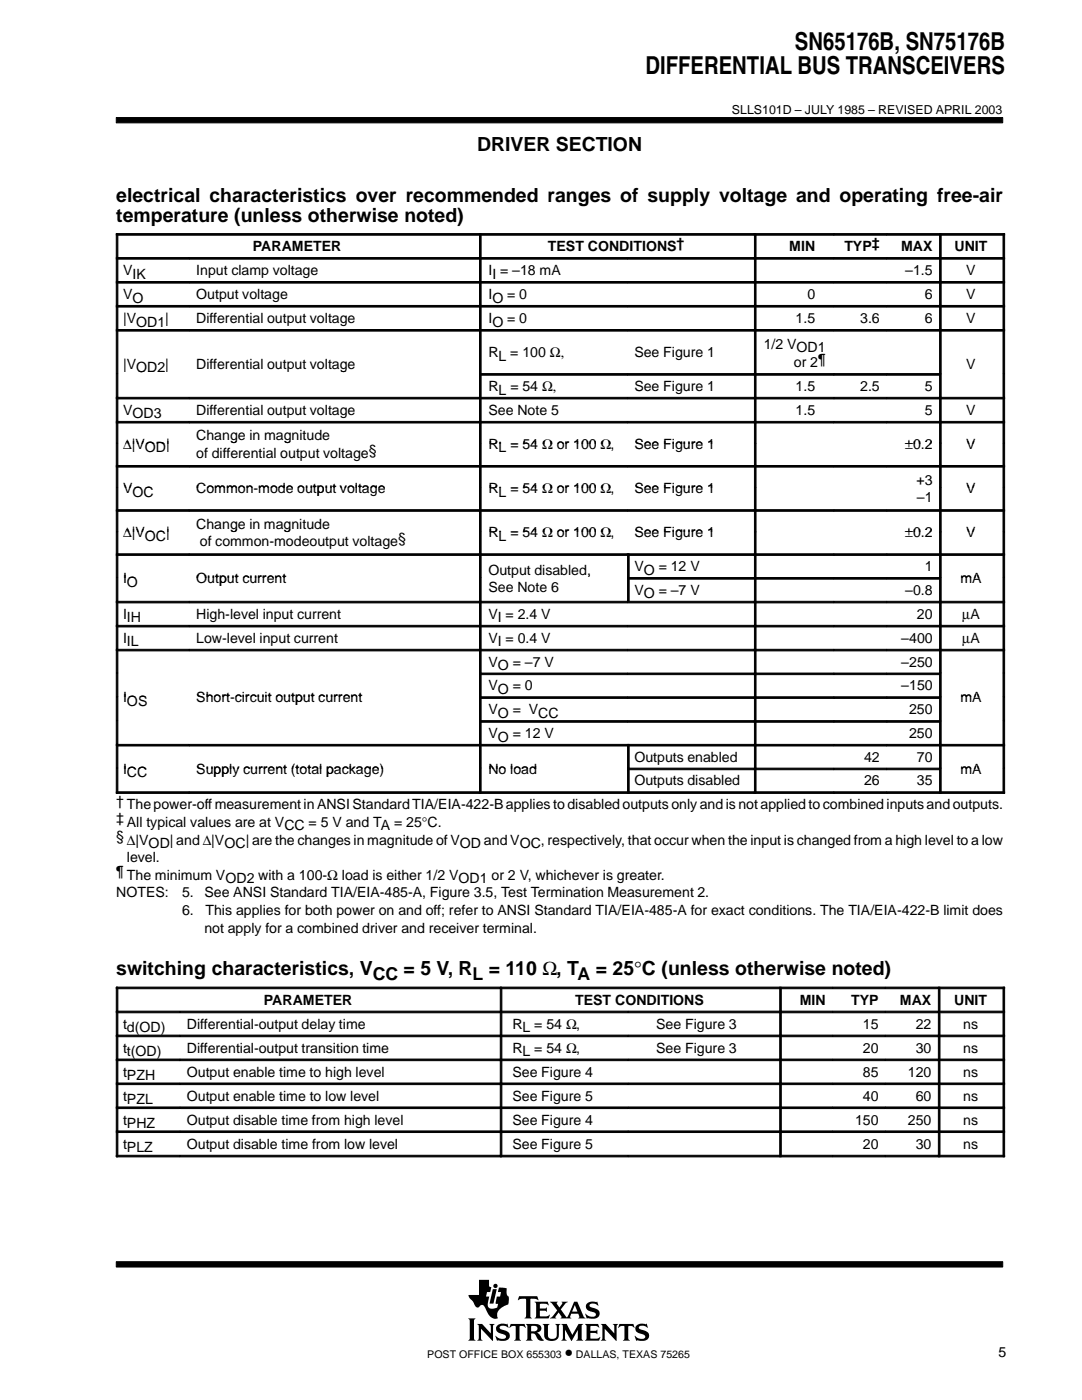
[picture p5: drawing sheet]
<svg xmlns="http://www.w3.org/2000/svg" width="216mm" height="279mm" viewBox="0 0 216 279" stroke-linecap="round" stroke-linejoin="round" font-family="sans-serif">
<defs><g id="words">
<g font-size="4.9">
<text x="158.6" y="9.9">SN65176B, SN75176B</text>
<text x="128.8" y="14.8">DIFFERENTIAL BUS TRANSCEIVERS</text>
</g>
<g font-size="3.9">
<text x="95.2" y="30.2">DRIVER SECTION</text>
<text x="23.2" y="40.4">electrical characteristics over recommended ranges of supply voltage and operating free-air</text>
<text x="23.2" y="44.3">temperature (unless otherwise noted)</text>
<text x="23.2" y="194.6">switching characteristics, V</text>
</g>
<g font-size="3.5">
<text x="74.4" y="195.6">CC = 5 V, RL = 110 Ω, TA = 25°C (unless otherwise noted)</text>
<text x="112.7" y="271">•</text>
</g>
<g font-size="2.8">
<text x="50.5" y="50.1">PARAMETER</text>
<text x="109.3" y="50.1">TEST CONDITIONS†</text>
<text x="157.5" y="50.1">MIN</text>
<text x="168.5" y="50.1">TYP‡</text>
<text x="179.8" y="50.1">MAX</text>
<text x="190.5" y="50.1">UNIT</text>
<text x="24.6" y="54.9">VIK</text>
<text x="24.6" y="59.7">VO</text>
<text x="39.2" y="54.9">Input clamp voltage</text>
<text x="39.2" y="59.7">Output voltage</text>
<text x="97.5" y="54.9">II = –18 mA</text>
<text x="97.5" y="59.7">IO = 0</text>
<text x="161.1" y="59.7">0</text>
<text x="180.6" y="54.9">–1.5</text>
<text x="184.5" y="59.7">6</text>
<text x="192.8" y="54.9">V</text>
<text x="192.8" y="59.7">V</text>
<text x="24.6" y="64.5">|VOD1|</text>
<text x="39.2" y="64.5">Differential output voltage</text>
<text x="97.5" y="64.5">IO = 0</text>
<text x="158.8" y="64.5">1.5</text>
<text x="171.6" y="64.5">3.6</text>
<text x="184.5" y="64.5">6</text>
<text x="192.8" y="64.5">V</text>
<text x="97.5" y="71.3">RL = 100 Ω,</text>
<text x="126.6" y="71.3">See Figure 1</text>
<text x="152.4" y="69.6">1/2 VOD1</text>
<text x="24.6" y="73.6">|VOD2|</text>
<text x="27.2" y="74.3">OD2</text>
<text x="39.2" y="73.6">Differential output voltage</text>
<text x="67.8" y="73.6">g</text>
<text x="158.4" y="73.3">or 2¶</text>
<text x="192.8" y="73.6">V</text>
<text x="24.6" y="82.8">VOD3</text>
<text x="39.2" y="82.8">Differential output voltage</text>
<text x="97.5" y="78">RL = 54 Ω,</text>
<text x="97.5" y="82.8">See Note 5</text>
<text x="126.6" y="78">See Figure 1</text>
<text x="158.8" y="78">1.5</text>
<text x="158.8" y="82.8">1.5</text>
<text x="171.6" y="78">2.5</text>
<text x="184.5" y="78">5</text>
<text x="184.5" y="82.8">5</text>
<text x="192.8" y="82.8">V</text>
<text x="24.6" y="89.6">∆|VOD|</text>
<text x="39.2" y="87.9">Change in magnitude</text>
<text x="45.9" y="87.9">g</text>
<text x="56.6" y="87.9">g</text>
<text x="97.5" y="89.6">RL = 54 Ω or 100 Ω</text>
<text x="97.5" y="89.6">RL = 54 Ω or 100 Ω,</text>
<text x="126.6" y="89.6">See Figure 1</text>
<text x="180.6" y="89.6">±0 2</text>
<text x="180.6" y="89.6">±0.2</text>
<text x="192.8" y="89.6">V</text>
<text x="39.2" y="91.4">of differential output voltage§</text>
<text x="24.6" y="98.4">VOC</text>
<text x="39.2" y="98.4">Common mode output voltage</text>
<text x="39.2" y="98.4">Common-mode output voltage</text>
<text x="97.5" y="98.4">RL = 54 Ω or 100 Ω</text>
<text x="97.5" y="98.4">RL = 54 Ω or 100 Ω,</text>
<text x="126.6" y="98.4">See Figure 1</text>
<text x="182.9" y="96.7">+3</text>
<text x="183" y="100.2">–1</text>
<text x="192.8" y="98.4">V</text>
<text x="24.6" y="107.2">∆|VOC|</text>
<text x="39.2" y="105.5">Change in mag</text>
<text x="45.9" y="105.5">g</text>
<text x="56.6" y="105.5">gnitude</text>
<text x="97.5" y="107.2">RL = 54 Ω or 100 Ω</text>
<text x="97.5" y="107.2">RL = 54 Ω or 100 Ω,</text>
<text x="126.6" y="107.2">See Figure 1</text>
<text x="180.6" y="107.2">±0 2</text>
<text x="180.6" y="107.2">±0.2</text>
<text x="192.8" y="107.2">V</text>
<text x="39.9" y="109">of common-modeoutput voltage§</text>
<text x="126.6" y="114">VO = 12 V</text>
<text x="184.5" y="114">1</text>
<text x="24.6" y="116.4">IO</text>
<text x="39.2" y="116.4">Output current</text>
<text x="97.5" y="114.7">Output disabled,,</text>
<text x="97.5" y="118.2">See Note 6</text>
<text x="126.6" y="118.7">VO = –7 V</text>
<text x="180.6" y="118.7">–0.8</text>
<text x="191.6" y="116.4">mA</text>
<text x="24.6" y="123.5">IIH</text>
<text x="39.2" y="123.5">High-level input current</text>
<text x="97.5" y="123.5">VI = 2.4 V</text>
<text x="183" y="123.5">20</text>
<text x="192" y="123.5">µA</text>
<text x="24.6" y="128.3">IIL</text>
<text x="39.2" y="128.3">Low-level input current</text>
<text x="97.5" y="128.3">VI = 0.4 V</text>
<text x="179.8" y="128.3">–400</text>
<text x="192" y="128.3">µA</text>
<text x="97.5" y="133.1">VO = –7 V</text>
<text x="97.5" y="137.8">VO = 0</text>
<text x="179.8" y="133.1">–250</text>
<text x="179.8" y="137.8">–150</text>
<text x="24.6" y="140.2">IOS</text>
<text x="39.2" y="140.2">Short circuit output current</text>
<text x="39.2" y="140.2">Short-circuit output current</text>
<text x="97.5" y="142.5">VO = VCC</text>
<text x="181.4" y="142.5">250</text>
<text x="191.6" y="140.2">mA</text>
<text x="97.5" y="147.3">VO = 12 V</text>
<text x="181.4" y="147.3">250</text>
<text x="24.6" y="154.4">ICC</text>
<text x="39.2" y="154.4">Supply current (total package)</text>
<text x="97.5" y="154.4">No load</text>
<text x="126.6" y="152">Outputs enabled</text>
<text x="172.4" y="152">42</text>
<text x="183" y="152">70</text>
<text x="191.6" y="154.4">mA</text>
<text x="23.2" y="160.8">† The power-off measurement in ANSI Standard TIA/EIA-422-B applies to disabled outputs only and is not applied to combined inputsand outputs.</text>
<text x="126.6" y="156.7">Outputs disabled</text>
<text x="172.4" y="156.7">26</text>
<text x="183" y="156.7">35</text>
<text x="23.2" y="164.3">‡ All typical values are at V</text>
<text x="23.2" y="167.8">§ ∆|V</text>
<text x="56.7" y="165.7">CC = 5 V and TA = 25°C.</text>
<text x="25.3" y="172.1">level.</text>
<text x="29.7" y="169.2">OD| and ∆|VOC| are the changes in magnitude of VOD and VOC, respectively, that occur when the input is changed from a high level to a low</text>
<text x="23.2" y="174.9">¶ The minimum V</text>
<text x="23.2" y="179.1">NOTES:</text>
<text x="36.3" y="179.1">5.</text>
<text x="40.8" y="179.1">See ANSI Standard TIA/EIA-485-A, Figure 3.5, Test Termination Measurement 2.</text>
<text x="45" y="176.3">OD2 with a 100-Ω load is either 1/2 VOD1 or 2 V, whichever is greater.</text>
<text x="36.3" y="182.6">6.</text>
<text x="41" y="182.6">This applies for both power on and off; refer to ANSI Standard TIA/EIA-485-A for exact conditions. The TIA/EIA-422-B limit does</text>
<text x="40.8" y="186.1">not apply for a combined driver and receiver terminal.</text>
<text x="52.7" y="200.5">PARAMETER</text>
<text x="114.8" y="200.5">TEST CONDITIONS</text>
<text x="159.6" y="200.5">MIN</text>
<text x="169.8" y="200.5">TYP</text>
<text x="179.6" y="200.5">MAX</text>
<text x="190.4" y="200.5">UNIT</text>
<text x="24.6" y="205.3">td(OD)</text>
<text x="37.3" y="205.3">Differential-output delay time</text>
<text x="102.2" y="205.3">RL = 54 Ω,</text>
<text x="130.9" y="205.3">See Figure 3</text>
<text x="172.2" y="205.3">15</text>
<text x="182.7" y="205.3">22</text>
<text x="192.2" y="205.3">ns</text>
<text x="24.6" y="210.1">tt(OD)</text>
<text x="24.6" y="214.9">tPZH</text>
<text x="37.3" y="210.1">Differential-output transition time</text>
<text x="37.3" y="214.9">Output enable time to high level</text>
<text x="102.2" y="210.1">RL = 54 Ω,</text>
<text x="102.2" y="214.9">See Figure 4</text>
<text x="130.9" y="210.1">See Figure 3</text>
<text x="172.2" y="210.1">20</text>
<text x="172.2" y="214.9">85</text>
<text x="181.2" y="214.9">120</text>
<text x="182.7" y="210.1">30</text>
<text x="192.2" y="210.1">ns</text>
<text x="192.2" y="214.9">ns</text>
<text x="24.6" y="219.7">tPZL</text>
<text x="37.3" y="219.7">Output enable time to low level</text>
<text x="102.2" y="219.7">See Figure 5</text>
<text x="172.2" y="219.7">40</text>
<text x="182.7" y="219.7">60</text>
<text x="192.2" y="219.7">ns</text>
<text x="24.6" y="224.4">tPHZ</text>
<text x="37.3" y="224.4">Output disable time from high level</text>
<text x="102.2" y="224.4">See Figure 4</text>
<text x="170.6" y="224.4">150</text>
<text x="181.2" y="224.4">250</text>
<text x="192.2" y="224.4">ns</text>
<text x="24.6" y="229.2">tPLZ</text>
<text x="37.3" y="229.2">Output disable time from low level</text>
<text x="102.2" y="229.2">See Figure 5</text>
<text x="172.2" y="229.2">20</text>
<text x="182.7" y="229.2">30</text>
<text x="192.2" y="229.2">ns</text>
<text x="199.2" y="270.8">5</text>
</g>
<text font-size="2.5" x="146" y="22.7">SLLS101D – JULY 1985 – REVISED APRIL 2003</text>
<g font-size="2.1">
<text x="85.3" y="271">POST OFFICE BOX 655303</text>
<text x="114.9" y="271">DALLAS, TEXAS 75265</text>
</g>
</g></defs>
<g fill="#000" stroke="#000" stroke-width=".2">
<path d="M23.2 23.5h176.9v1h-176.9z" fill-rule="evenodd"/>
<path d="M23.2 251.8h176.9v1.1h-176.9z" fill-rule="evenodd"/>
</g>
<g fill="#000">
<path d="M98.3 257.3h.8l-.6 2.9h-.8z"/>
<path d="M93.4 263.1h1.5l-.3 .4v3.7l.3 .4h-1.5l.3-.4v-3.7z" fill-rule="evenodd"/>
<path d="M95.2 264.2h1l1.7 1.9v-1.5l-.3-.4h1.1l-.3 .4v3l-2.4-2.4v2l.3 .4h-1.1l.3-.6v-2.3z" fill-rule="evenodd"/>
<path d="M95.6 255.4h2v1.3l.4 .2-.2 1h-.6l-.2 .9h.6l-.3 1.2 .1 .7a.9 .9 0 0 0 1.2 .4l.6-.1 .2-.8-.5-.1 .2-1.3h.7l.2-.9h-.7l.3-1 1.5 .2v1.1l.2 .4 .2 .2v.7a.81 .81 0 0 1-.6 1 2.73 2.73 0 0 0-1.7 1.7l.1 .9h-.1a1.81 1.81 0 0 1-2.1-1.5l-.3-.6a.7 .7 0 0 0-.6-.6 .7 .7 0 0 0-.7 .5 1.12 1.12 0 0 1-1.1-1l-.7-.8-.2-.7h2.1z" fill-rule="evenodd"/>
<path d="M99.2 264.6a1.71 1.71 0 0 1 1.7-.4l.2 .1 .1-.1 .3 .8-.6-.3-.8-.1a.41 .41 0 0 0-.4 .5 .41 .41 0 0 0 .5 .3 1.29 1.29 0 0 1 1.5 1.4 1.08 1.08 0 0 1-1.2 .8l-1.1-.1-.2 .1-.4-1 .8 .5 .5 .1 .6-.1 .3-.2a.72 .72 0 0 0-.9-.7 .99 .99 0 0 1-1-.5 .99 .99 0 0 1 .1-1.1z" fill-rule="evenodd"/>
<path d="M101.9 264.2h2.8l.2 .8-.7-.4h-.4l-.1 .2v2.4l.3 .4h-1.4l.3-.4v-2.4l-.1-.2h-.5l-.7 .4z" fill-rule="evenodd"/>
<path d="M103.6 258.7h3.6l.2 .8-.4-.3-1.2 .1v3.5l.3 .3h-1.4l.2-.2 .1-.3v-3.2l-.1-.2h-.8l-.7 .3z" fill-rule="evenodd"/>
<path d="M104.9 264.2h1.9a.9 .9 0 0 1 1 .4 .9 .9 0 0 1 0 1.1l-.7 .2 .5 .4 .9 1.2a1.2 1.2 0 0 1-1.6-1l-.3-.3-.6-.1v1l.3 .5h-1.4l.3-.6v-2.3z" fill-rule="evenodd"/>
<path d="M106.7 259.8h2.6l.1 .7-.5-.3-1.2 .1v.8h1.1l.3-.2v.9l-.4-.2h-1v1l.2 .1h1.2l.5-.3h.1l-.2 .7h-2.8l.3-.5v-2.3z" fill-rule="evenodd"/>
<path d="M108.3 264.2h1.3l-.3 .4v2a.65 .65 0 0 0 .7 .6h.6l.4-.4 .1-2.1-.3-.5h1l-.3 .4v1.8a1.54 1.54 0 0 1-2.4 1l-.5-.7v-2.1z" fill-rule="evenodd"/>
<path d="M112 264.2h1.1l1.1 2.2 1.2-2.2h1l-.3 .4v2.6l.3 .4h-1.4l.3-.4v-1.8l-1.3 2.2-1.3-2.2v1.7l.4 .5h-1.1l.3-.6v-2.3z" fill-rule="evenodd"/>
<path d="M109.7 259.8h1.6l-.2 .3 .5 .8 .6-.8-.1-.3h1.2l-.4 .3-1 1.2 1.2 1.6 1.5-3.1h.6l1.2 2.9 .4 .4-1.4-.1a.22 .22 0 0 0 .2-.1 .22 .22 0 0 0 0-.3l-.2-.4h-1.4l-.2 .7 .2 .2h-2.2l.2-.3-.5-.9-.7 .9 .2 .3h-1.3l.6-.4 .9-1.2z" fill-rule="evenodd"/>
<path d="M117.1 260.2a2.08 2.08 0 0 1 1.9-.3l.2-.2 .1 .9a1.22 1.22 0 0 0-1.7-.1 .82 .82 0 0 0 .9 .6 1.06 1.06 0 0 1 1.2 1.1 1.06 1.06 0 0 1-1.2 1l-1.2-.1-.2 .1-.3-1 .8 .5 .8 .1a.46 .46 0 0 0 .5-.5 .46 .46 0 0 0-.5-.4l-.2-.1a1.11 1.11 0 0 1-1.2-1.5z" fill-rule="evenodd"/>
<path d="M116.7 264.2h2.6l.2 .8-.6-.4-1.1 .1v.9h1.1l.3-.2v.9l-.4-.3h-1v1.1l1.3 .1 .7-.4-.3 .8h-2.8l.3-.4v-2.6z" fill-rule="evenodd"/>
<path d="M119.9 264.2h1l1.7 1.9v-1.5l-.3-.4h1l-.3 .4v3l-2.3-2.4v2l.3 .4h-1.1l.3-.4v-2.6z" fill-rule="evenodd"/>
<path d="M123.6 264.2h2.8l.2 .8-.6-.4h-.5l-.1 .2v2.4l.3 .4h-1.4l.3-.4v-2.4l-.1-.2h-.5l-.7 .4z" fill-rule="evenodd"/>
<path d="M127 264.6a1.74 1.74 0 0 1 1.6-.4l.3 .1 .1-.1 .3 .8h-.1a1.2 1.2 0 0 0-1.7-.1 1.47 1.47 0 0 0 1.3 .7 1.03 1.03 0 0 1 .7 1.2 1.03 1.03 0 0 1-1.2 .8l-1.1-.1-.2 .1-.4-1 .9 .5 .9 .1a.45 .45 0 0 0 .4-.6 .45 .45 0 0 0-.6-.3l-.2-.1a1.11 1.11 0 0 1-1.2-1.4z" fill-rule="evenodd"/>
<circle cx="98.9" cy="256.6" r=".43"/>
</g>
<g fill="#fff">
<path d="M114.7 260.4l.5 1.4h-1z"/>
<path d="M106 264.7l.6-.1a.56 .56 0 0 1 .6 .5 .56 .56 0 0 1-.6 .6h-.6z" fill-rule="evenodd"/>
</g>
<g fill="#000" stroke="#000" stroke-width=".2">
<path d="M23.2 46.6h.3v4.8h-.3z" fill-rule="evenodd"/>
<path d="M23.2 46.6h72.5v.3h-72.5z" fill-rule="evenodd"/>
<path d="M23.2 51.4h.3v4.8h-.3z" fill-rule="evenodd"/>
<path d="M23.2 51.4h14.6v.3h-14.6z" fill-rule="evenodd"/>
<path d="M23.2 56.2h.3v4.7h-.3z" fill-rule="evenodd"/>
<path d="M23.2 56.2h14.6v.3h-14.6z" fill-rule="evenodd"/>
<path d="M37.8 51.4h57.9v.3h-57.9z" fill-rule="evenodd"/>
<path d="M37.8 56.2h57.9v.3h-57.9z" fill-rule="evenodd"/>
<path d="M95.7 46.6h.3v4.8h-.3z" fill-rule="evenodd"/>
<path d="M95.7 46.6h54.8v.3h-54.8z" fill-rule="evenodd"/>
<path d="M95.7 51.4h.3v4.8h-.3z" fill-rule="evenodd"/>
<path d="M95.7 51.4h29.5v.3h-29.5z" fill-rule="evenodd"/>
<path d="M95.7 56.2h.3v4.7h-.3z" fill-rule="evenodd"/>
<path d="M95.7 56.2h29.5v.3h-29.5z" fill-rule="evenodd"/>
<path d="M125.2 51.4h25.3v.3h-25.3z" fill-rule="evenodd"/>
<path d="M125.2 56.2h25.3v.3h-25.3z" fill-rule="evenodd"/>
<path d="M150.5 46.6h.4v4.8h-.4z" fill-rule="evenodd"/>
<path d="M150.5 46.6h15.9v.3h-15.9z" fill-rule="evenodd"/>
<path d="M150.5 51.4h.4v4.8h-.4z" fill-rule="evenodd"/>
<path d="M150.5 51.4h15.9v.3h-15.9z" fill-rule="evenodd"/>
<path d="M150.5 56.2h.4v4.7h-.4z" fill-rule="evenodd"/>
<path d="M150.5 56.2h15.9v.3h-15.9z" fill-rule="evenodd"/>
<path d="M166.4 46.6h10.5v.3h-10.5z" fill-rule="evenodd"/>
<path d="M166.4 51.4h10.5v.3h-10.5z" fill-rule="evenodd"/>
<path d="M166.4 56.2h10.5v.3h-10.5z" fill-rule="evenodd"/>
<path d="M176.9 46.6h10.6v.3h-10.6z" fill-rule="evenodd"/>
<path d="M176.9 51.4h10.6v.3h-10.6z" fill-rule="evenodd"/>
<path d="M176.9 56.2h10.6v.3h-10.6z" fill-rule="evenodd"/>
<path d="M187.5 46.6h.3v4.8h-.3z" fill-rule="evenodd"/>
<path d="M187.5 46.6h13v.3h-13z" fill-rule="evenodd"/>
<path d="M187.5 51.4h.3v4.8h-.3z" fill-rule="evenodd"/>
<path d="M187.5 51.4h13v.3h-13z" fill-rule="evenodd"/>
<path d="M187.5 56.2h.3v4.7h-.3z" fill-rule="evenodd"/>
<path d="M187.5 56.2h13v.3h-13z" fill-rule="evenodd"/>
<path d="M200.1 46.6h.4v4.8h-.4z" fill-rule="evenodd"/>
<path d="M200.1 51.4h.4v4.8h-.4z" fill-rule="evenodd"/>
<path d="M200.1 56.2h.4v4.7h-.4z" fill-rule="evenodd"/>
<path d="M23.2 61h.3v4.7h-.3z" fill-rule="evenodd"/>
<path d="M23.2 61h14.6v.3h-14.6z" fill-rule="evenodd"/>
<path d="M23.2 65.8h.3v8.7h-.3z" fill-rule="evenodd"/>
<path d="M23.2 65.8h14.6v.3h-14.6z" fill-rule="evenodd"/>
<path d="M23.2 74.6h.3v4.7h-.3z" fill-rule="evenodd"/>
<path d="M23.2 79.3h.3v4.8h-.3z" fill-rule="evenodd"/>
<path d="M23.2 79.3h14.6v.3h-14.6z" fill-rule="evenodd"/>
<path d="M37.8 61h57.9v.3h-57.9z" fill-rule="evenodd"/>
<path d="M37.8 65.8h57.9v.3h-57.9z" fill-rule="evenodd"/>
<path d="M37.8 79.3h57.9v.3h-57.9z" fill-rule="evenodd"/>
<path d="M95.7 61h.3v4.7h-.3z" fill-rule="evenodd"/>
<path d="M95.7 61h29.5v.3h-29.5z" fill-rule="evenodd"/>
<path d="M95.7 65.8h.3v8.7h-.3z" fill-rule="evenodd"/>
<path d="M95.7 65.8h29.5v.3h-29.5z" fill-rule="evenodd"/>
<path d="M95.7 74.6h.3v4.7h-.3z" fill-rule="evenodd"/>
<path d="M95.7 74.6h29.5v.3h-29.5z" fill-rule="evenodd"/>
<path d="M95.7 79.3h.3v4.8h-.3z" fill-rule="evenodd"/>
<path d="M95.7 79.3h29.5v.3h-29.5z" fill-rule="evenodd"/>
<path d="M125.2 61h25.3v.3h-25.3z" fill-rule="evenodd"/>
<path d="M125.2 65.8h25.3v.3h-25.3z" fill-rule="evenodd"/>
<path d="M125.2 74.6h25.3v.3h-25.3z" fill-rule="evenodd"/>
<path d="M125.2 79.3h25.3v.3h-25.3z" fill-rule="evenodd"/>
<path d="M150.5 61h.4v4.7h-.4z" fill-rule="evenodd"/>
<path d="M150.5 61h15.9v.3h-15.9z" fill-rule="evenodd"/>
<path d="M150.5 65.8h.4v8.7h-.4z" fill-rule="evenodd"/>
<path d="M150.5 65.8h15.9v.3h-15.9z" fill-rule="evenodd"/>
<path d="M150.5 74.6h.4v4.7h-.4z" fill-rule="evenodd"/>
<path d="M150.5 74.6h15.9v.3h-15.9z" fill-rule="evenodd"/>
<path d="M150.5 79.3h.4v4.8h-.4z" fill-rule="evenodd"/>
<path d="M150.5 79.3h15.9v.3h-15.9z" fill-rule="evenodd"/>
<path d="M166.4 61h10.5v.3h-10.5z" fill-rule="evenodd"/>
<path d="M166.4 65.8h10.5v.3h-10.5z" fill-rule="evenodd"/>
<path d="M166.4 74.6h10.5v.3h-10.5z" fill-rule="evenodd"/>
<path d="M166.4 79.3h10.5v.3h-10.5z" fill-rule="evenodd"/>
<path d="M176.9 61h10.6v.3h-10.6z" fill-rule="evenodd"/>
<path d="M176.9 65.8h10.6v.3h-10.6z" fill-rule="evenodd"/>
<path d="M176.9 74.6h10.6v.3h-10.6z" fill-rule="evenodd"/>
<path d="M176.9 79.3h10.6v.3h-10.6z" fill-rule="evenodd"/>
<path d="M187.5 61h.3v4.7h-.3z" fill-rule="evenodd"/>
<path d="M187.5 61h13v.3h-13z" fill-rule="evenodd"/>
<path d="M187.5 65.8h.3v8.7h-.3z" fill-rule="evenodd"/>
<path d="M187.5 65.8h13v.3h-13z" fill-rule="evenodd"/>
<path d="M187.5 74.6h.3v4.7h-.3z" fill-rule="evenodd"/>
<path d="M187.5 79.3h.3v4.8h-.3z" fill-rule="evenodd"/>
<path d="M187.5 79.3h13v.3h-13z" fill-rule="evenodd"/>
<path d="M200.1 61h.4v4.7h-.4z" fill-rule="evenodd"/>
<path d="M200.1 65.8h.4v8.7h-.4z" fill-rule="evenodd"/>
<path d="M200.1 74.6h.4v4.7h-.4z" fill-rule="evenodd"/>
<path d="M200.1 79.3h.4v4.8h-.4z" fill-rule="evenodd"/>
<path d="M23.2 84.1h.3v4.4h-.3z" fill-rule="evenodd"/>
<path d="M23.2 84.1h14.6v.3h-14.6z" fill-rule="evenodd"/>
<path d="M23.2 88.5h.3v4.4h-.3z" fill-rule="evenodd"/>
<path d="M23.2 92.9h.3v4.4h-.3z" fill-rule="evenodd"/>
<path d="M23.2 92.9h14.6v.3h-14.6z" fill-rule="evenodd"/>
<path d="M23.2 97.3h.3v4.4h-.3z" fill-rule="evenodd"/>
<path d="M37.8 84.1h57.9v.3h-57.9z" fill-rule="evenodd"/>
<path d="M37.8 92.9h57.9v.3h-57.9z" fill-rule="evenodd"/>
<path d="M95.7 84.1h.3v4.4h-.3z" fill-rule="evenodd"/>
<path d="M95.7 84.1h29.5v.3h-29.5z" fill-rule="evenodd"/>
<path d="M95.7 88.5h.3v4.4h-.3z" fill-rule="evenodd"/>
<path d="M95.7 92.9h.3v4.4h-.3z" fill-rule="evenodd"/>
<path d="M95.7 92.9h29.5v.3h-29.5z" fill-rule="evenodd"/>
<path d="M95.7 97.3h.3v4.4h-.3z" fill-rule="evenodd"/>
<path d="M125.2 84.1h25.3v.3h-25.3z" fill-rule="evenodd"/>
<path d="M125.2 92.9h25.3v.3h-25.3z" fill-rule="evenodd"/>
<path d="M150.5 84.1h.4v4.4h-.4z" fill-rule="evenodd"/>
<path d="M150.5 84.1h15.9v.3h-15.9z" fill-rule="evenodd"/>
<path d="M150.5 88.5h.4v4.4h-.4z" fill-rule="evenodd"/>
<path d="M150.5 92.9h.4v4.4h-.4z" fill-rule="evenodd"/>
<path d="M150.5 92.9h15.9v.3h-15.9z" fill-rule="evenodd"/>
<path d="M150.5 97.3h.4v4.4h-.4z" fill-rule="evenodd"/>
<path d="M166.4 84.1h10.5v.3h-10.5z" fill-rule="evenodd"/>
<path d="M166.4 92.9h10.5v.3h-10.5z" fill-rule="evenodd"/>
<path d="M176.9 84.1h10.6v.3h-10.6z" fill-rule="evenodd"/>
<path d="M176.9 92.9h10.6v.3h-10.6z" fill-rule="evenodd"/>
<path d="M187.5 84.1h.3v4.4h-.3z" fill-rule="evenodd"/>
<path d="M187.5 84.1h13v.3h-13z" fill-rule="evenodd"/>
<path d="M187.5 88.5h.3v4.4h-.3z" fill-rule="evenodd"/>
<path d="M187.5 92.9h.3v4.4h-.3z" fill-rule="evenodd"/>
<path d="M187.5 92.9h13v.3h-13z" fill-rule="evenodd"/>
<path d="M187.5 97.3h.3v4.4h-.3z" fill-rule="evenodd"/>
<path d="M200.1 84.1h.4v4.4h-.4z" fill-rule="evenodd"/>
<path d="M200.1 88.5h.4v4.4h-.4z" fill-rule="evenodd"/>
<path d="M200.1 92.9h.4v4.4h-.4z" fill-rule="evenodd"/>
<path d="M200.1 97.3h.4v4.4h-.4z" fill-rule="evenodd"/>
<path d="M23.2 101.7h.3v4.4h-.3z" fill-rule="evenodd"/>
<path d="M23.2 101.7h14.6v.3h-14.6z" fill-rule="evenodd"/>
<path d="M23.2 106.1h.3v4.4h-.3z" fill-rule="evenodd"/>
<path d="M23.2 110.5h.3v4.7h-.3z" fill-rule="evenodd"/>
<path d="M23.2 110.5h14.6v.3h-14.6z" fill-rule="evenodd"/>
<path d="M23.2 115.3h.3v4.7h-.3z" fill-rule="evenodd"/>
<path d="M37.8 101.7h57.9v.3h-57.9z" fill-rule="evenodd"/>
<path d="M37.8 110.5h57.9v.3h-57.9z" fill-rule="evenodd"/>
<path d="M95.7 101.7h.3v4.4h-.3z" fill-rule="evenodd"/>
<path d="M95.7 101.7h29.5v.3h-29.5z" fill-rule="evenodd"/>
<path d="M95.7 106.1h.3v4.4h-.3z" fill-rule="evenodd"/>
<path d="M95.7 110.5h.3v4.7h-.3z" fill-rule="evenodd"/>
<path d="M95.7 110.5h29.5v.3h-29.5z" fill-rule="evenodd"/>
<path d="M95.7 115.3h.3v4.7h-.3z" fill-rule="evenodd"/>
<path d="M125.2 101.7h25.3v.3h-25.3z" fill-rule="evenodd"/>
<path d="M125.2 110.5h.3v4.7h-.3z" fill-rule="evenodd"/>
<path d="M125.2 110.5h25.3v.3h-25.3z" fill-rule="evenodd"/>
<path d="M125.2 115.3h.3v4.7h-.3z" fill-rule="evenodd"/>
<path d="M125.2 115.3h25.3v.3h-25.3z" fill-rule="evenodd"/>
<path d="M150.5 101.7h.4v4.4h-.4z" fill-rule="evenodd"/>
<path d="M150.5 101.7h15.9v.3h-15.9z" fill-rule="evenodd"/>
<path d="M150.5 106.1h.4v4.4h-.4z" fill-rule="evenodd"/>
<path d="M150.5 110.5h.4v4.7h-.4z" fill-rule="evenodd"/>
<path d="M150.5 110.5h15.9v.3h-15.9z" fill-rule="evenodd"/>
<path d="M150.5 115.3h.4v4.7h-.4z" fill-rule="evenodd"/>
<path d="M150.5 115.3h15.9v.3h-15.9z" fill-rule="evenodd"/>
<path d="M166.4 101.7h10.5v.3h-10.5z" fill-rule="evenodd"/>
<path d="M166.4 110.5h10.5v.3h-10.5z" fill-rule="evenodd"/>
<path d="M166.4 115.3h10.5v.3h-10.5z" fill-rule="evenodd"/>
<path d="M176.9 101.7h10.6v.3h-10.6z" fill-rule="evenodd"/>
<path d="M176.9 110.5h10.6v.3h-10.6z" fill-rule="evenodd"/>
<path d="M176.9 115.3h10.6v.3h-10.6z" fill-rule="evenodd"/>
<path d="M187.5 101.7h.3v4.4h-.3z" fill-rule="evenodd"/>
<path d="M187.5 101.7h13v.3h-13z" fill-rule="evenodd"/>
<path d="M187.5 106.1h.3v4.4h-.3z" fill-rule="evenodd"/>
<path d="M187.5 110.5h.3v4.7h-.3z" fill-rule="evenodd"/>
<path d="M187.5 110.5h13v.3h-13z" fill-rule="evenodd"/>
<path d="M187.5 115.3h.3v4.7h-.3z" fill-rule="evenodd"/>
<path d="M200.1 101.7h.4v4.4h-.4z" fill-rule="evenodd"/>
<path d="M200.1 106.1h.4v4.4h-.4z" fill-rule="evenodd"/>
<path d="M200.1 110.5h.4v4.7h-.4z" fill-rule="evenodd"/>
<path d="M200.1 115.3h.4v4.7h-.4z" fill-rule="evenodd"/>
<path d="M23.2 120h.3v4.8h-.3z" fill-rule="evenodd"/>
<path d="M23.2 120h14.6v.3h-14.6z" fill-rule="evenodd"/>
<path d="M23.2 124.8h.3v4.8h-.3z" fill-rule="evenodd"/>
<path d="M23.2 124.8h14.6v.3h-14.6z" fill-rule="evenodd"/>
<path d="M23.2 129.6h.3v4.7h-.3z" fill-rule="evenodd"/>
<path d="M23.2 129.6h14.6v.3h-14.6z" fill-rule="evenodd"/>
<path d="M23.2 134.3h.3v4.7h-.3z" fill-rule="evenodd"/>
<path d="M23.2 139.1h.3v4.7h-.3z" fill-rule="evenodd"/>
<path d="M37.8 120h57.9v.3h-57.9z" fill-rule="evenodd"/>
<path d="M37.8 124.8h57.9v.3h-57.9z" fill-rule="evenodd"/>
<path d="M37.8 129.6h57.9v.3h-57.9z" fill-rule="evenodd"/>
<path d="M95.7 120h.3v4.8h-.3z" fill-rule="evenodd"/>
<path d="M95.7 120h29.5v.3h-29.5z" fill-rule="evenodd"/>
<path d="M95.7 124.8h.3v4.8h-.3z" fill-rule="evenodd"/>
<path d="M95.7 124.8h29.5v.3h-29.5z" fill-rule="evenodd"/>
<path d="M95.7 129.6h.3v4.7h-.3z" fill-rule="evenodd"/>
<path d="M95.7 129.6h29.5v.3h-29.5z" fill-rule="evenodd"/>
<path d="M95.7 134.3h.3v4.7h-.3z" fill-rule="evenodd"/>
<path d="M95.7 134.3h29.5v.3h-29.5z" fill-rule="evenodd"/>
<path d="M95.7 139.1h.3v4.7h-.3z" fill-rule="evenodd"/>
<path d="M95.7 139.1h29.5v.3h-29.5z" fill-rule="evenodd"/>
<path d="M125.2 120h25.3v.3h-25.3z" fill-rule="evenodd"/>
<path d="M125.2 124.8h25.3v.3h-25.3z" fill-rule="evenodd"/>
<path d="M125.2 129.6h25.3v.3h-25.3z" fill-rule="evenodd"/>
<path d="M125.2 134.3h25.3v.3h-25.3z" fill-rule="evenodd"/>
<path d="M125.2 139.1h25.3v.3h-25.3z" fill-rule="evenodd"/>
<path d="M150.5 120h.4v4.8h-.4z" fill-rule="evenodd"/>
<path d="M150.5 120h15.9v.3h-15.9z" fill-rule="evenodd"/>
<path d="M150.5 124.8h.4v4.8h-.4z" fill-rule="evenodd"/>
<path d="M150.5 124.8h15.9v.3h-15.9z" fill-rule="evenodd"/>
<path d="M150.5 129.6h.4v4.7h-.4z" fill-rule="evenodd"/>
<path d="M150.5 129.6h15.9v.3h-15.9z" fill-rule="evenodd"/>
<path d="M150.5 134.3h.4v4.7h-.4z" fill-rule="evenodd"/>
<path d="M150.5 134.3h15.9v.3h-15.9z" fill-rule="evenodd"/>
<path d="M150.5 139.1h.4v4.7h-.4z" fill-rule="evenodd"/>
<path d="M150.5 139.1h15.9v.3h-15.9z" fill-rule="evenodd"/>
<path d="M166.4 120h10.5v.3h-10.5z" fill-rule="evenodd"/>
<path d="M166.4 124.8h10.5v.3h-10.5z" fill-rule="evenodd"/>
<path d="M166.4 129.6h10.5v.3h-10.5z" fill-rule="evenodd"/>
<path d="M166.4 134.3h10.5v.3h-10.5z" fill-rule="evenodd"/>
<path d="M166.4 139.1h10.5v.3h-10.5z" fill-rule="evenodd"/>
<path d="M176.9 120h10.6v.3h-10.6z" fill-rule="evenodd"/>
<path d="M176.9 124.8h10.6v.3h-10.6z" fill-rule="evenodd"/>
<path d="M176.9 129.6h10.6v.3h-10.6z" fill-rule="evenodd"/>
<path d="M176.9 134.3h10.6v.3h-10.6z" fill-rule="evenodd"/>
<path d="M176.9 139.1h10.6v.3h-10.6z" fill-rule="evenodd"/>
<path d="M187.5 120h.3v4.8h-.3z" fill-rule="evenodd"/>
<path d="M187.5 120h13v.3h-13z" fill-rule="evenodd"/>
<path d="M187.5 124.8h.3v4.8h-.3z" fill-rule="evenodd"/>
<path d="M187.5 124.8h13v.3h-13z" fill-rule="evenodd"/>
<path d="M187.5 129.6h.3v4.7h-.3z" fill-rule="evenodd"/>
<path d="M187.5 129.6h13v.3h-13z" fill-rule="evenodd"/>
<path d="M187.5 134.3h.3v4.7h-.3z" fill-rule="evenodd"/>
<path d="M187.5 139.1h.3v4.7h-.3z" fill-rule="evenodd"/>
<path d="M200.1 120h.4v4.8h-.4z" fill-rule="evenodd"/>
<path d="M200.1 124.8h.4v4.8h-.4z" fill-rule="evenodd"/>
<path d="M200.1 129.6h.4v4.7h-.4z" fill-rule="evenodd"/>
<path d="M200.1 134.3h.4v4.7h-.4z" fill-rule="evenodd"/>
<path d="M200.1 139.1h.4v4.7h-.4z" fill-rule="evenodd"/>
<path d="M23.2 143.8h.3v4.7h-.3z" fill-rule="evenodd"/>
<path d="M23.2 148.6h.3v4.7h-.3z" fill-rule="evenodd"/>
<path d="M23.2 148.6h14.6v.3h-14.6z" fill-rule="evenodd"/>
<path d="M23.2 153.3h.3v5h-.3z" fill-rule="evenodd"/>
<path d="M23.2 158h14.6v.3h-14.6z" fill-rule="evenodd"/>
<path d="M37.8 148.6h57.9v.3h-57.9z" fill-rule="evenodd"/>
<path d="M37.8 158h57.9v.3h-57.9z" fill-rule="evenodd"/>
<path d="M95.7 143.8h.3v4.7h-.3z" fill-rule="evenodd"/>
<path d="M95.7 143.8h29.5v.3h-29.5z" fill-rule="evenodd"/>
<path d="M95.7 148.6h.3v4.7h-.3z" fill-rule="evenodd"/>
<path d="M95.7 148.6h29.5v.3h-29.5z" fill-rule="evenodd"/>
<path d="M95.7 153.3h.3v5h-.3z" fill-rule="evenodd"/>
<path d="M95.7 158h29.5v.3h-29.5z" fill-rule="evenodd"/>
<path d="M125.2 143.8h25.3v.3h-25.3z" fill-rule="evenodd"/>
<path d="M125.2 148.6h.3v4.7h-.3z" fill-rule="evenodd"/>
<path d="M125.2 148.6h25.3v.3h-25.3z" fill-rule="evenodd"/>
<path d="M125.2 153.3h.3v5h-.3z" fill-rule="evenodd"/>
<path d="M125.2 153.3h25.3v.3h-25.3z" fill-rule="evenodd"/>
<path d="M125.2 158h25.3v.3h-25.3z" fill-rule="evenodd"/>
<path d="M150.5 143.8h.4v4.7h-.4z" fill-rule="evenodd"/>
<path d="M150.5 143.8h15.9v.3h-15.9z" fill-rule="evenodd"/>
<path d="M150.5 148.6h.4v4.7h-.4z" fill-rule="evenodd"/>
<path d="M150.5 148.6h15.9v.3h-15.9z" fill-rule="evenodd"/>
<path d="M150.5 153.3h.4v5h-.4z" fill-rule="evenodd"/>
<path d="M150.5 153.3h15.9v.3h-15.9z" fill-rule="evenodd"/>
<path d="M150.5 158h15.9v.3h-15.9z" fill-rule="evenodd"/>
<path d="M166.4 143.8h10.5v.3h-10.5z" fill-rule="evenodd"/>
<path d="M166.4 148.6h10.5v.3h-10.5z" fill-rule="evenodd"/>
<path d="M166.4 153.3h10.5v.3h-10.5z" fill-rule="evenodd"/>
<path d="M166.4 158h10.5v.3h-10.5z" fill-rule="evenodd"/>
<path d="M176.9 143.8h10.6v.3h-10.6z" fill-rule="evenodd"/>
<path d="M176.9 148.6h10.6v.3h-10.6z" fill-rule="evenodd"/>
<path d="M176.9 153.3h10.6v.3h-10.6z" fill-rule="evenodd"/>
<path d="M176.9 158h10.6v.3h-10.6z" fill-rule="evenodd"/>
<path d="M187.5 143.8h.3v4.7h-.3z" fill-rule="evenodd"/>
<path d="M187.5 148.6h.3v4.7h-.3z" fill-rule="evenodd"/>
<path d="M187.5 148.6h13v.3h-13z" fill-rule="evenodd"/>
<path d="M187.5 153.3h.3v5h-.3z" fill-rule="evenodd"/>
<path d="M187.5 158h13v.3h-13z" fill-rule="evenodd"/>
<path d="M200.1 143.8h.4v4.7h-.4z" fill-rule="evenodd"/>
<path d="M200.1 148.6h.4v4.7h-.4z" fill-rule="evenodd"/>
<path d="M200.1 153.3h.4v5h-.4z" fill-rule="evenodd"/>
<path d="M23.2 197h.3v4.8h-.3z" fill-rule="evenodd"/>
<path d="M23.2 197h76.6v.3h-76.6z" fill-rule="evenodd"/>
<path d="M99.8 197h.3v4.8h-.3z" fill-rule="evenodd"/>
<path d="M99.8 197h55.8v.3h-55.8z" fill-rule="evenodd"/>
<path d="M155.6 197h.3v4.8h-.3z" fill-rule="evenodd"/>
<path d="M155.6 197h10.5v.3h-10.5z" fill-rule="evenodd"/>
<path d="M166.1 197h10.6v.3h-10.6z" fill-rule="evenodd"/>
<path d="M176.7 197h10.5v.3h-10.5z" fill-rule="evenodd"/>
<path d="M187.2 197h.4v4.8h-.4z" fill-rule="evenodd"/>
<path d="M187.2 197h13.3v.3h-13.3z" fill-rule="evenodd"/>
<path d="M200.1 197h.4v4.8h-.4z" fill-rule="evenodd"/>
<path d="M23.2 201.8h.3v4.8h-.3z" fill-rule="evenodd"/>
<path d="M23.2 201.8h12.7v.3h-12.7z" fill-rule="evenodd"/>
<path d="M23.2 206.6h.3v4.7h-.3z" fill-rule="evenodd"/>
<path d="M23.2 206.6h12.7v.3h-12.7z" fill-rule="evenodd"/>
<path d="M23.2 211.4h.3v4.7h-.3z" fill-rule="evenodd"/>
<path d="M23.2 211.4h12.7v.3h-12.7z" fill-rule="evenodd"/>
<path d="M23.2 216.1h.3v4.8h-.3z" fill-rule="evenodd"/>
<path d="M23.2 216.1h12.7v.4h-12.7z" fill-rule="evenodd"/>
<path d="M35.9 201.8h63.9v.3h-63.9z" fill-rule="evenodd"/>
<path d="M35.9 206.6h63.9v.3h-63.9z" fill-rule="evenodd"/>
<path d="M35.9 211.4h63.9v.3h-63.9z" fill-rule="evenodd"/>
<path d="M35.9 216.1h63.9v.4h-63.9z" fill-rule="evenodd"/>
<path d="M99.8 201.8h.3v4.8h-.3z" fill-rule="evenodd"/>
<path d="M99.8 201.8h25.5v.3h-25.5z" fill-rule="evenodd"/>
<path d="M99.8 206.6h.3v4.7h-.3z" fill-rule="evenodd"/>
<path d="M99.8 206.6h25.5v.3h-25.5z" fill-rule="evenodd"/>
<path d="M99.8 211.4h.3v4.7h-.3z" fill-rule="evenodd"/>
<path d="M99.8 211.4h25.5v.3h-25.5z" fill-rule="evenodd"/>
<path d="M99.8 216.1h.3v4.8h-.3z" fill-rule="evenodd"/>
<path d="M99.8 216.1h25.5v.4h-25.5z" fill-rule="evenodd"/>
<path d="M125.4 201.8h30.2v.3h-30.2z" fill-rule="evenodd"/>
<path d="M125.4 206.6h30.2v.3h-30.2z" fill-rule="evenodd"/>
<path d="M125.4 211.4h30.2v.3h-30.2z" fill-rule="evenodd"/>
<path d="M125.4 216.1h30.2v.4h-30.2z" fill-rule="evenodd"/>
<path d="M155.6 201.8h.3v4.8h-.3z" fill-rule="evenodd"/>
<path d="M155.6 201.8h10.5v.3h-10.5z" fill-rule="evenodd"/>
<path d="M155.6 206.6h.3v4.7h-.3z" fill-rule="evenodd"/>
<path d="M155.6 206.6h10.5v.3h-10.5z" fill-rule="evenodd"/>
<path d="M155.6 211.4h.3v4.7h-.3z" fill-rule="evenodd"/>
<path d="M155.6 211.4h10.5v.3h-10.5z" fill-rule="evenodd"/>
<path d="M155.6 216.1h.3v4.8h-.3z" fill-rule="evenodd"/>
<path d="M155.6 216.1h10.5v.4h-10.5z" fill-rule="evenodd"/>
<path d="M166.1 201.8h10.6v.3h-10.6z" fill-rule="evenodd"/>
<path d="M166.1 206.6h10.6v.3h-10.6z" fill-rule="evenodd"/>
<path d="M166.1 211.4h10.6v.3h-10.6z" fill-rule="evenodd"/>
<path d="M166.1 216.1h10.6v.4h-10.6z" fill-rule="evenodd"/>
<path d="M176.7 201.8h10.5v.3h-10.5z" fill-rule="evenodd"/>
<path d="M176.7 206.6h10.5v.3h-10.5z" fill-rule="evenodd"/>
<path d="M176.7 211.4h10.5v.3h-10.5z" fill-rule="evenodd"/>
<path d="M176.7 216.1h10.5v.4h-10.5z" fill-rule="evenodd"/>
<path d="M187.2 201.8h.4v4.8h-.4z" fill-rule="evenodd"/>
<path d="M187.2 201.8h13.3v.3h-13.3z" fill-rule="evenodd"/>
<path d="M187.2 206.6h.4v4.7h-.4z" fill-rule="evenodd"/>
<path d="M187.2 206.6h13.3v.3h-13.3z" fill-rule="evenodd"/>
<path d="M187.2 211.4h.4v4.7h-.4z" fill-rule="evenodd"/>
<path d="M187.2 211.4h13.3v.3h-13.3z" fill-rule="evenodd"/>
<path d="M187.2 216.1h.4v4.8h-.4z" fill-rule="evenodd"/>
<path d="M187.2 216.1h13.3v.4h-13.3z" fill-rule="evenodd"/>
<path d="M200.1 201.8h.4v4.8h-.4z" fill-rule="evenodd"/>
<path d="M200.1 206.6h.4v4.7h-.4z" fill-rule="evenodd"/>
<path d="M200.1 211.4h.4v4.7h-.4z" fill-rule="evenodd"/>
<path d="M200.1 216.1h.4v4.8h-.4z" fill-rule="evenodd"/>
<path d="M23.2 220.9h.3v4.8h-.3z" fill-rule="evenodd"/>
<path d="M23.2 220.9h12.7v.3h-12.7z" fill-rule="evenodd"/>
<path d="M23.2 225.7h.3v5.2h-.3z" fill-rule="evenodd"/>
<path d="M23.2 225.7h12.7v.3h-12.7z" fill-rule="evenodd"/>
<path d="M23.2 230.6h12.7v.3h-12.7z" fill-rule="evenodd"/>
<path d="M35.9 220.9h63.9v.3h-63.9z" fill-rule="evenodd"/>
<path d="M35.9 225.7h63.9v.3h-63.9z" fill-rule="evenodd"/>
<path d="M35.9 230.6h63.9v.3h-63.9z" fill-rule="evenodd"/>
<path d="M99.8 220.9h.3v4.8h-.3z" fill-rule="evenodd"/>
<path d="M99.8 220.9h25.5v.3h-25.5z" fill-rule="evenodd"/>
<path d="M99.8 225.7h.3v5.2h-.3z" fill-rule="evenodd"/>
<path d="M99.8 225.7h25.5v.3h-25.5z" fill-rule="evenodd"/>
<path d="M99.8 230.6h25.5v.3h-25.5z" fill-rule="evenodd"/>
<path d="M125.4 220.9h30.2v.3h-30.2z" fill-rule="evenodd"/>
<path d="M125.4 225.7h30.2v.3h-30.2z" fill-rule="evenodd"/>
<path d="M125.4 230.6h30.2v.3h-30.2z" fill-rule="evenodd"/>
<path d="M155.6 220.9h.3v4.8h-.3z" fill-rule="evenodd"/>
<path d="M155.6 220.9h10.5v.3h-10.5z" fill-rule="evenodd"/>
<path d="M155.6 225.7h.3v5.2h-.3z" fill-rule="evenodd"/>
<path d="M155.6 225.7h10.5v.3h-10.5z" fill-rule="evenodd"/>
<path d="M155.6 230.6h10.5v.3h-10.5z" fill-rule="evenodd"/>
<path d="M166.1 220.9h10.6v.3h-10.6z" fill-rule="evenodd"/>
<path d="M166.1 225.7h10.6v.3h-10.6z" fill-rule="evenodd"/>
<path d="M166.1 230.6h10.6v.3h-10.6z" fill-rule="evenodd"/>
<path d="M176.7 220.9h10.5v.3h-10.5z" fill-rule="evenodd"/>
<path d="M176.7 225.7h10.5v.3h-10.5z" fill-rule="evenodd"/>
<path d="M176.7 230.6h10.5v.3h-10.5z" fill-rule="evenodd"/>
<path d="M187.2 220.9h.4v4.8h-.4z" fill-rule="evenodd"/>
<path d="M187.2 220.9h13.3v.3h-13.3z" fill-rule="evenodd"/>
<path d="M187.2 225.7h.4v5.2h-.4z" fill-rule="evenodd"/>
<path d="M187.2 225.7h13.3v.3h-13.3z" fill-rule="evenodd"/>
<path d="M187.2 230.6h13.3v.3h-13.3z" fill-rule="evenodd"/>
<path d="M200.1 220.9h.4v4.8h-.4z" fill-rule="evenodd"/>
<path d="M200.1 225.7h.4v5.2h-.4z" fill-rule="evenodd"/>
</g>
<use href="#words"/>
</svg>
